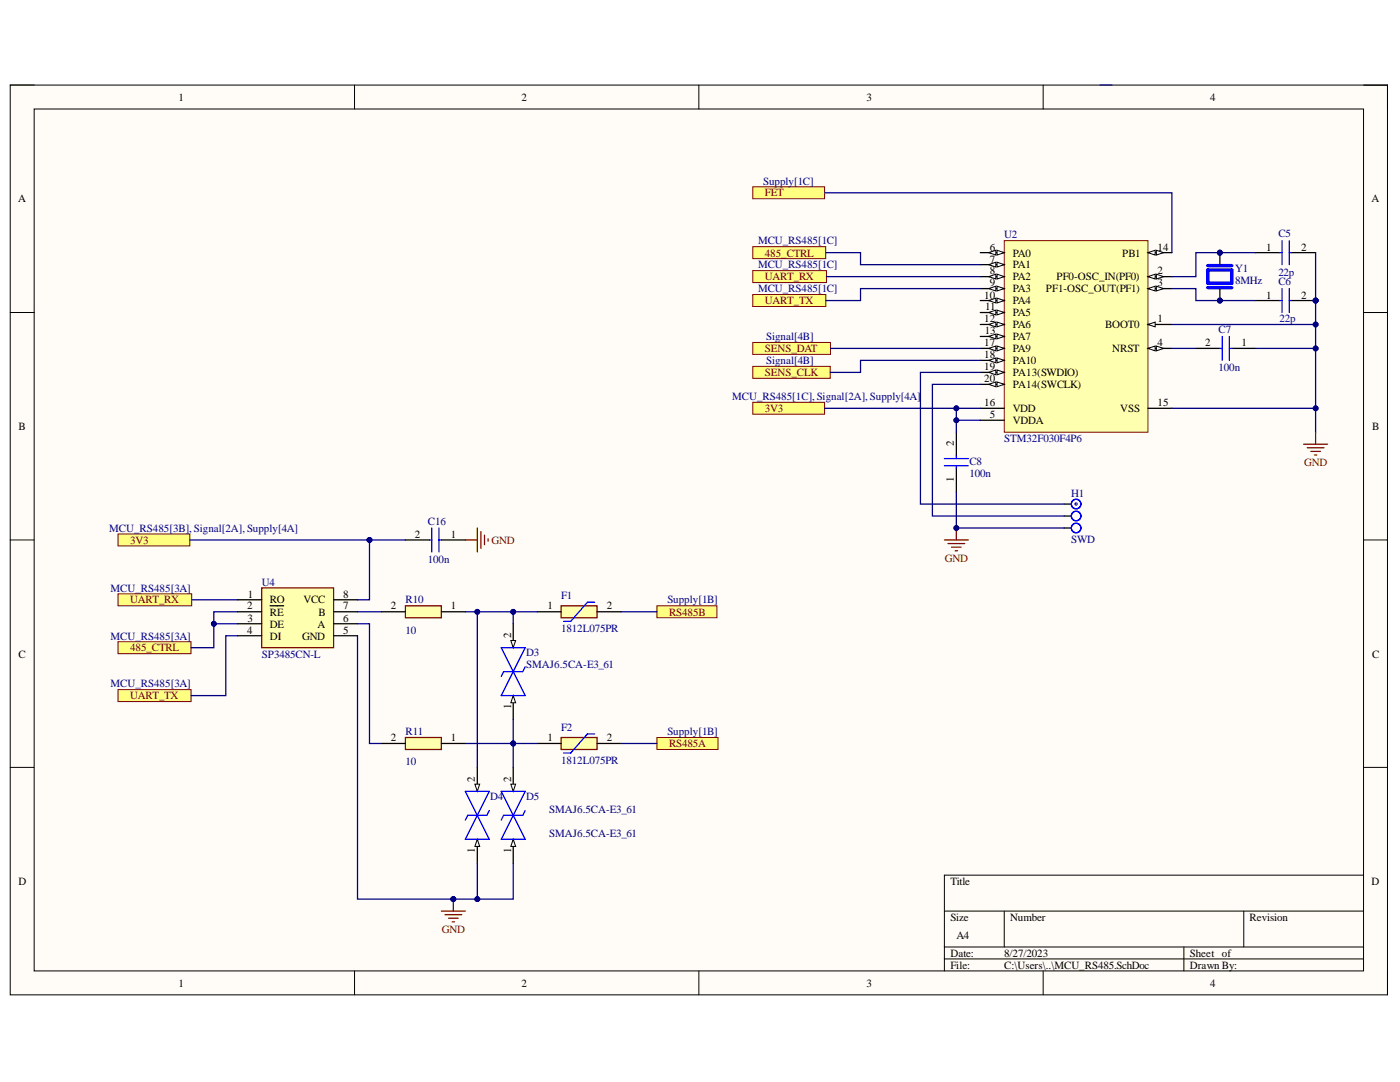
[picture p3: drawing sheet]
<svg xmlns="http://www.w3.org/2000/svg" width="279mm" height="216mm" viewBox="0 0 279 216" stroke-linecap="round" stroke-linejoin="round" font-family="sans-serif">
<defs><g id="words">
<g font-size="2.2">
<text x="35.6" y="20.1">1</text>
<text x="104.1" y="20.1">2</text>
<text x="172.9" y="20.1">3</text>
<text x="241.5" y="20.1">4</text>
<text x="3.6" y="40.4">A</text>
<text x="273.7" y="40.4">A</text>
<text x="197.5" y="50">6</text>
<text x="197.5" y="52.4">7</text>
<text x="202.1" y="51.2">PA0</text>
<text x="202.1" y="53.6">PA1</text>
<text x="223.9" y="51.2">PB1</text>
<text x="231" y="50">14</text>
<text x="252.7" y="50">1</text>
<text x="259.7" y="50">2</text>
<text x="196.4" y="59.6">10</text>
<text x="197.5" y="54.8">8</text>
<text x="197.5" y="57.1">9</text>
<text x="202.1" y="55.9">PA2</text>
<text x="202.1" y="58.3">PA3</text>
<text x="208.7" y="58.3">PF1-OSC_OUT(PF1)</text>
<text x="210.8" y="55.9">PF0-OSC_IN(PF0)</text>
<text x="231" y="54.8">2</text>
<text x="231" y="57.1">3</text>
<text x="252.7" y="59.6">1</text>
<text x="259.7" y="59.6">2</text>
<text x="196.4" y="64.3">12</text>
<text x="196.6" y="61.9">11</text>
<text x="202.1" y="60.8">PA4</text>
<text x="202.1" y="63.1">PA5</text>
<text x="202.1" y="65.5">PA6</text>
<text x="220.5" y="65.5">BOOT0</text>
<text x="231" y="64.3">1</text>
<text x="196.4" y="69.1">17</text>
<text x="196.4" y="71.5">18</text>
<text x="196.5" y="66.7">13</text>
<text x="202.1" y="67.9">PA7</text>
<text x="202.1" y="70.3">PA9</text>
<text x="222" y="70.3">NRST</text>
<text x="231" y="69.1">4</text>
<text x="240.5" y="69.1">2</text>
<text x="247.8" y="69.1">1</text>
<text x="196.4" y="73.9">19</text>
<text x="196.4" y="76.2">20</text>
<text x="202.1" y="72.7">PA10</text>
<text x="202.1" y="75">PA13(SWDIO)</text>
<text x="202.1" y="77.5">PA14(SWCLK)</text>
<text x="196.4" y="81">16</text>
<text x="197.5" y="83.4">5</text>
<text x="202.1" y="82.2">VDD</text>
<text x="223.6" y="82.2">VSS</text>
<text x="231" y="81">15</text>
<text x="3.7" y="85.8">B</text>
<text x="190.4" y="89.1" transform="rotate(-90 190.4 89.1)">2</text>
<text x="202.1" y="84.6">VDDA</text>
<text x="273.8" y="85.8">B</text>
<text x="190.4" y="96.2" transform="rotate(-90 190.4 96.2)">1</text>
<text x="82.8" y="107.3">2</text>
<text x="90" y="107.3">1</text>
<text x="49.5" y="119.2">1</text>
<text x="68.5" y="119.2">8</text>
<text x="49.3" y="121.6">2</text>
<text x="49.4" y="124.1">3</text>
<text x="53.9" y="120.4">RO</text>
<text x="53.9" y="122.9">RE</text>
<text x="53.9" y="125.2">DE</text>
<text x="60.5" y="120.4">VCC</text>
<text x="63.3" y="125.2">A</text>
<text x="63.6" y="122.9">B</text>
<text x="68.5" y="121.6">7</text>
<text x="68.5" y="124.1">6</text>
<text x="78" y="121.6">2</text>
<text x="90" y="121.6">1</text>
<text x="109.3" y="121.6">1</text>
<text x="121.1" y="121.6">2</text>
<text x="3.7" y="131.2">C</text>
<text x="49.3" y="126.4">4</text>
<text x="53.9" y="127.6">DI</text>
<text x="60.3" y="127.6">GND</text>
<text x="68.5" y="126.4">5</text>
<text x="102" y="127.4" transform="rotate(-90 102 127.4)">2</text>
<text x="273.8" y="131.2">C</text>
<text x="102" y="141.5" transform="rotate(-90 102 141.5)">1</text>
<text x="78" y="147.9">2</text>
<text x="90" y="147.9">1</text>
<text x="109.3" y="147.9">1</text>
<text x="121.1" y="147.9">2</text>
<text x="94.8" y="156" transform="rotate(-90 94.8 156)">2</text>
<text x="102" y="156" transform="rotate(-90 102 156)">2</text>
<text x="94.8" y="170.2" transform="rotate(-90 94.8 170.2)">1</text>
<text x="102" y="170.2" transform="rotate(-90 102 170.2)">1</text>
<text x="3.7" y="176.6">D</text>
<text x="189.7" y="176.6">Title</text>
<text x="273.7" y="176.6">D</text>
<text x="189.7" y="183.7">Size</text>
<text x="201.6" y="183.7">Number</text>
<text x="249.4" y="183.7">Revision</text>
<text x="189.7" y="190.9">Date:</text>
<text x="190.9" y="187.4">A4</text>
<text x="200.4" y="190.9">8/27/2023</text>
<text x="237.5" y="190.9">Sheet of</text>
<text x="35.6" y="196.9">1</text>
<text x="104.1" y="196.9">2</text>
<text x="172.9" y="196.9">3</text>
<text x="189.7" y="193.3">File:</text>
<text x="200.4" y="193.3">C:\Users\..\MCU_RS485.SchDoc</text>
<text x="237.5" y="193.3">Drawn By:</text>
<text x="241.5" y="196.9">4</text>
</g>
<g font-size="2.2" fill="#000080">
<text x="152.3" y="36.8">Supply[1C]</text>
<text x="200.4" y="47.6">U2</text>
<text x="255.1" y="47.3">C5</text>
<text x="151.3" y="48.8">MCU_RS485[1C]</text>
<text x="151.3" y="53.6">MCU_RS485[1C]</text>
<text x="151.3" y="58.3">MCU_RS485[1C]</text>
<text x="246.5" y="54.2">Y1</text>
<text x="246.5" y="56.6">8MHz</text>
<text x="255.1" y="56.9">C6</text>
<text x="255.1" y="55">22p</text>
<text x="255.4" y="64.3">22p</text>
<text x="152.9" y="67.9">Signal[4B]</text>
<text x="243.2" y="66.5">C7</text>
<text x="152.9" y="72.7">Signal[4B]</text>
<text x="243.2" y="74.1">100n</text>
<text x="146.1" y="79.9">MCU_RS485[1C], Signal[2A], Supply[4A]</text>
<text x="200.4" y="88.2">STM32F030F4P6</text>
<text x="193.5" y="92.7">C8</text>
<text x="193.5" y="95.2">100n</text>
<text x="213.8" y="99.2">H1</text>
<text x="21.8" y="106.1">MCU_RS485[3B], Signal[2A], Supply[4A]</text>
<text x="85.4" y="104.7">C16</text>
<text x="85.4" y="112.3">100n</text>
<text x="213.8" y="108.3">SWD</text>
<text x="22.1" y="118.1">MCU_RS485[3A]</text>
<text x="52.3" y="116.9">U4</text>
<text x="112" y="119.5">F1</text>
<text x="80.9" y="120.4">R10</text>
<text x="133.2" y="120.4">Supply[1B]</text>
<text x="22.1" y="127.6">MCU_RS485[3A]</text>
<text x="52.3" y="131.2">SP3485CN-L</text>
<text x="80.9" y="126.4">10</text>
<text x="105" y="131">D3</text>
<text x="112" y="126.2">1812L075PR</text>
<text x="22.1" y="137.2">MCU_RS485[3A]</text>
<text x="105" y="133.4">SMAJ6.5CA-E3_61</text>
<text x="80.9" y="146.7">R11</text>
<text x="112" y="145.8">F2</text>
<text x="133.2" y="146.7">Supply[1B]</text>
<text x="80.9" y="152.7">10</text>
<text x="112" y="152.5">1812L075PR</text>
<text x="97.8" y="159.6">D4</text>
<text x="105" y="159.6">D5</text>
<text x="109.6" y="162.3">SMAJ6.5CA-E3_61</text>
<text x="109.6" y="167">SMAJ6.5CA-E3_61</text>
</g>
<g font-size="2.2" fill="#800000">
<text x="152.6" y="39.2">FET</text>
<text x="152.6" y="51.2">485_CTRL</text>
<text x="152.6" y="55.9">UART_RX</text>
<text x="152.6" y="60.8">UART_TX</text>
<text x="152.6" y="70.3">SENS_DAT</text>
<text x="152.6" y="75">SENS_CLK</text>
<text x="152.6" y="82.2">3V3</text>
<text x="260.3" y="93">GND</text>
<text x="26" y="108.5">3V3</text>
<text x="98.1" y="108.5">GND</text>
<text x="188.6" y="112.1">GND</text>
<text x="26" y="120.4">UART_RX</text>
<text x="133.5" y="122.9">RS485B</text>
<text x="26" y="130">485_CTRL</text>
<text x="26" y="139.5">UART_TX</text>
<text x="133.5" y="149.1">RS485A</text>
<text x="88.2" y="186.2">GND</text>
</g>
</g></defs>
<path d="M2 17h274.9v181.5h-274.9z" fill-rule="evenodd" fill="#fffcf8"/>
<path d="M2 17h274.9v181.5h-274.9z" fill="none" stroke="#000" stroke-width=".2"/>
<path d="M6.8 21.8h265.3v171.9h-265.3z" fill-rule="evenodd" fill="#fffcf8"/>
<g fill="none" stroke="#000" stroke-width=".2">
<path d="M2 17h4.8M70.8 17v4.8M139.5 17v4.8M208.2 17v4.8M272.1 17h4.8v4.8M6.8 21.8h265.3v171.9h-265.3zM2 62.4h4.8M272.1 62.4h4.8M2 107.7h4.8M272.1 107.7h4.8M2 153.1h4.8M272.1 153.1h4.8"/>
<path d="M272.1 174.6h-83.6v19.1M70.8 193.7v4.8M139.5 193.7v4.8M188.5 181.8h83.6M188.5 189h83.6M188.5 191.3h83.6M200.4 181.8v7.2M208.2 193.7v4.8M236.3 189v4.7M248.2 181.8v7.2M276.9 193.7v4.8"/>
</g>
<path d="M188.5 107.7h4.7M189.2 108.5h3.3M189.9 109.2h1.9M190.6 109.9h.5M190.9 105.4v2.3" fill="none" stroke="#800000" stroke-width=".25"/>
<circle cx="190.9" cy="105.4" r=".48" fill="#000080"/>
<circle cx="190.9" cy="105.4" r=".48" fill="none" stroke="#000080" stroke-width=".2"/>
<path d="M200.4 48h28.7v38.2h-28.7z" fill-rule="evenodd" fill="#ffffb0"/>
<path d="M200.4 48h28.7v38.2h-28.7z" fill="none" stroke="#800000" stroke-width=".2"/>
<path d="M229.1 64.7h4.8" fill="none" stroke="#000" stroke-width=".25"/>
<path d="M229.1 64.7l1.4-.4v.9z" fill="#f8fcff"/>
<path d="M229.1 64.7l1.4-.4v.9z" fill="none" stroke="#000" stroke-width=".2"/>
<path d="M229.1 69.5h4.8" fill="none" stroke="#000" stroke-width=".25"/>
<path d="M229.1 69.5l1.4-.5v1z" fill="#f8fcff"/>
<path d="M229.1 69.5l1.4-.5v1z" fill="none" stroke="#000" stroke-width=".2"/>
<path d="M230.8 69l1.4 .5-1.4 .5z" fill="#f8fcff"/>
<path d="M230.8 69l1.4 .5-1.4 .5z" fill="none" stroke="#000" stroke-width=".2"/>
<path d="M195.6 50.4h4.8" fill="none" stroke="#000" stroke-width=".25"/>
<path d="M199 49.9l1.4 .5-1.4 .5z" fill="#f8fcff"/>
<path d="M199 49.9l1.4 .5-1.4 .5z" fill="none" stroke="#000" stroke-width=".2"/>
<path d="M197.3 50.4l1.4-.5v1z" fill="#f8fcff"/>
<path d="M197.3 50.4l1.4-.5v1z" fill="none" stroke="#000" stroke-width=".2"/>
<path d="M195.6 52.8h4.8" fill="none" stroke="#000" stroke-width=".25"/>
<path d="M199 52.3l1.4 .5-1.4 .5z" fill="#f8fcff"/>
<path d="M199 52.3l1.4 .5-1.4 .5z" fill="none" stroke="#000" stroke-width=".2"/>
<path d="M197.3 52.8l1.4-.5v1z" fill="#f8fcff"/>
<path d="M197.3 52.8l1.4-.5v1z" fill="none" stroke="#000" stroke-width=".2"/>
<path d="M195.6 55.2h4.8" fill="none" stroke="#000" stroke-width=".25"/>
<path d="M199 54.7l1.4 .5-1.4 .5z" fill="#f8fcff"/>
<path d="M199 54.7l1.4 .5-1.4 .5z" fill="none" stroke="#000" stroke-width=".2"/>
<path d="M197.3 55.2l1.4-.5v1z" fill="#f8fcff"/>
<path d="M197.3 55.2l1.4-.5v1z" fill="none" stroke="#000" stroke-width=".2"/>
<path d="M195.6 57.6h4.8" fill="none" stroke="#000" stroke-width=".25"/>
<path d="M199 57.1l1.4 .5-1.4 .5z" fill="#f8fcff"/>
<path d="M199 57.1l1.4 .5-1.4 .5z" fill="none" stroke="#000" stroke-width=".2"/>
<path d="M197.3 57.6l1.4-.5v1z" fill="#f8fcff"/>
<path d="M197.3 57.6l1.4-.5v1z" fill="none" stroke="#000" stroke-width=".2"/>
<path d="M195.6 60h4.8" fill="none" stroke="#000" stroke-width=".25"/>
<path d="M199 59.5l1.4 .5-1.4 .4z" fill="#f8fcff"/>
<path d="M199 59.5l1.4 .5-1.4 .4z" fill="none" stroke="#000" stroke-width=".2"/>
<path d="M197.3 60l1.4-.5v.9z" fill="#f8fcff"/>
<path d="M197.3 60l1.4-.5v.9z" fill="none" stroke="#000" stroke-width=".2"/>
<path d="M195.6 62.4h4.8" fill="none" stroke="#000" stroke-width=".25"/>
<path d="M199 61.9l1.4 .5-1.4 .4z" fill="#f8fcff"/>
<path d="M199 61.9l1.4 .5-1.4 .4z" fill="none" stroke="#000" stroke-width=".2"/>
<path d="M197.3 62.4l1.4-.5v.9z" fill="#f8fcff"/>
<path d="M197.3 62.4l1.4-.5v.9z" fill="none" stroke="#000" stroke-width=".2"/>
<path d="M195.6 64.7h4.8" fill="none" stroke="#000" stroke-width=".25"/>
<path d="M199 64.3l1.4 .4-1.4 .5z" fill="#f8fcff"/>
<path d="M199 64.3l1.4 .4-1.4 .5z" fill="none" stroke="#000" stroke-width=".2"/>
<path d="M197.3 64.7l1.4-.4v.9z" fill="#f8fcff"/>
<path d="M197.3 64.7l1.4-.4v.9z" fill="none" stroke="#000" stroke-width=".2"/>
<path d="M195.6 67.1h4.8" fill="none" stroke="#000" stroke-width=".25"/>
<path d="M199 66.7l1.4 .4-1.4 .5z" fill="#f8fcff"/>
<path d="M199 66.7l1.4 .4-1.4 .5z" fill="none" stroke="#000" stroke-width=".2"/>
<path d="M197.3 67.1l1.4-.4v.9z" fill="#f8fcff"/>
<path d="M197.3 67.1l1.4-.4v.9z" fill="none" stroke="#000" stroke-width=".2"/>
<path d="M195.6 69.5h4.8" fill="none" stroke="#000" stroke-width=".25"/>
<path d="M199 69l1.4 .5-1.4 .5z" fill="#f8fcff"/>
<path d="M199 69l1.4 .5-1.4 .5z" fill="none" stroke="#000" stroke-width=".2"/>
<path d="M197.3 69.5l1.4-.5v1z" fill="#f8fcff"/>
<path d="M197.3 69.5l1.4-.5v1z" fill="none" stroke="#000" stroke-width=".2"/>
<path d="M195.6 71.9h4.8" fill="none" stroke="#000" stroke-width=".25"/>
<path d="M199 71.4l1.4 .5-1.4 .5z" fill="#f8fcff"/>
<path d="M199 71.4l1.4 .5-1.4 .5z" fill="none" stroke="#000" stroke-width=".2"/>
<path d="M197.3 71.9l1.4-.5v1z" fill="#f8fcff"/>
<path d="M197.3 71.9l1.4-.5v1z" fill="none" stroke="#000" stroke-width=".2"/>
<path d="M195.6 74.3h4.8" fill="none" stroke="#000" stroke-width=".25"/>
<path d="M199 73.8l1.4 .5-1.4 .5z" fill="#f8fcff"/>
<path d="M199 73.8l1.4 .5-1.4 .5z" fill="none" stroke="#000" stroke-width=".2"/>
<path d="M197.3 74.3l1.4-.5v1z" fill="#f8fcff"/>
<path d="M197.3 74.3l1.4-.5v1z" fill="none" stroke="#000" stroke-width=".2"/>
<path d="M195.6 76.7h4.8" fill="none" stroke="#000" stroke-width=".25"/>
<path d="M199 76.2l1.4 .5-1.4 .5z" fill="#f8fcff"/>
<path d="M199 76.2l1.4 .5-1.4 .5z" fill="none" stroke="#000" stroke-width=".2"/>
<path d="M197.3 76.7l1.4-.5v1z" fill="#f8fcff"/>
<path d="M197.3 76.7l1.4-.5v1z" fill="none" stroke="#000" stroke-width=".2"/>
<path d="M229.1 50.4h4.8" fill="none" stroke="#000" stroke-width=".25"/>
<path d="M229.1 50.4l1.4-.5v1z" fill="#f8fcff"/>
<path d="M229.1 50.4l1.4-.5v1z" fill="none" stroke="#000" stroke-width=".2"/>
<path d="M230.8 49.9l1.4 .5-1.4 .5z" fill="#f8fcff"/>
<path d="M230.8 49.9l1.4 .5-1.4 .5z" fill="none" stroke="#000" stroke-width=".2"/>
<path d="M229.1 55.2h4.8" fill="none" stroke="#000" stroke-width=".25"/>
<path d="M229.1 55.2l1.4-.5v1z" fill="#f8fcff"/>
<path d="M229.1 55.2l1.4-.5v1z" fill="none" stroke="#000" stroke-width=".2"/>
<path d="M230.8 54.7l1.4 .5-1.4 .5z" fill="#f8fcff"/>
<path d="M230.8 54.7l1.4 .5-1.4 .5z" fill="none" stroke="#000" stroke-width=".2"/>
<path d="M229.1 57.6h4.8" fill="none" stroke="#000" stroke-width=".25"/>
<path d="M229.1 57.6l1.4-.5v1z" fill="#f8fcff"/>
<path d="M229.1 57.6l1.4-.5v1z" fill="none" stroke="#000" stroke-width=".2"/>
<path d="M230.8 57.1l1.4 .5-1.4 .5z" fill="#f8fcff"/>
<path d="M230.8 57.1l1.4 .5-1.4 .5z" fill="none" stroke="#000" stroke-width=".2"/>
<path d="M195.6 81.5h4.8M195.6 83.9h4.8M229.1 81.5h4.8M212.4 100.6h1.4M212.4 105.4h1.4M212.4 103h1.4" fill="none" stroke="#000" stroke-width=".25"/>
<g fill="none" stroke="#00f" stroke-width=".25">
<circle cx="214.8" cy="105.4" r=".95"/>
<circle cx="214.8" cy="100.6" r=".96"/>
<circle cx="214.8" cy="103" r=".96"/>
<circle cx="214.8" cy="105.4" r=".96"/>
</g>
<circle cx="214.8" cy="100.6" r=".24" fill="#c0c0c0"/>
<circle cx="214.8" cy="100.6" r=".24" fill="none" stroke="#00f" stroke-width=".2"/>
<path d="M260.2 88.6h4.8M260.9 89.4h3.3M261.6 90.1h1.9M262.3 90.8h.5M262.6 86.2v2.4" fill="none" stroke="#800000" stroke-width=".25"/>
<path d="M238.7 69.5h4.7M245.8 69.5h4.8" fill="none" stroke="#000" stroke-width=".25"/>
<path d="M243.4 69.5h.5M243.9 67.1v4.8M245.3 67.1v4.8M245.3 69.5h.5" fill="none" stroke="#00f" stroke-width=".25"/>
<path d="M150.2 80.3h14.4v2.4h-14.4z" fill-rule="evenodd" fill="#ffff80"/>
<path d="M150.2 80.3h14.4v2.4h-14.4z" fill="none" stroke="#800000" stroke-width=".2"/>
<path d="M190.9 86.2v4.8M190.9 93.4v4.8" fill="none" stroke="#000" stroke-width=".25"/>
<path d="M188.5 92.9h4.7M188.5 91.5h4.7M190.9 91v.5M190.9 92.9v.5" fill="none" stroke="#00f" stroke-width=".25"/>
<circle cx="262.6" cy="60" r=".48" fill="#000080"/>
<circle cx="262.6" cy="60" r=".48" fill="none" stroke="#000080" stroke-width=".2"/>
<path d="M250.6 60h4.8M257.8 60h4.8" fill="none" stroke="#000" stroke-width=".25"/>
<circle cx="262.6" cy="60" r=".48" fill="#000080"/>
<circle cx="262.6" cy="60" r=".48" fill="none" stroke="#000080" stroke-width=".2"/>
<path d="M255.4 60h.5M255.4 50.4h.5M255.9 48v4.8M255.9 57.6v4.8M257.3 48v4.8M257.3 57.6v4.8M257.3 60h.5M257.3 50.4h.5" fill="none" stroke="#00f" stroke-width=".25"/>
<path d="M250.6 50.4h4.8M257.8 50.4h4.8" fill="none" stroke="#000" stroke-width=".25"/>
<circle cx="243.4" cy="60" r=".48" fill="#000080"/>
<circle cx="243.4" cy="60" r=".48" fill="none" stroke="#000080" stroke-width=".2"/>
<circle cx="243.4" cy="50.4" r=".48" fill="#000080"/>
<circle cx="243.4" cy="50.4" r=".48" fill="none" stroke="#000080" stroke-width=".2"/>
<path d="M241 53.9h4.8v2.6h-4.8zM241 53h4.8M241 57.4h4.8" fill="none" stroke="#00f" stroke-width=".68"/>
<path d="M243.4 57.6v2.4" fill="none" stroke="#000" stroke-width=".25"/>
<circle cx="243.4" cy="60" r=".48" fill="#000080"/>
<circle cx="243.4" cy="60" r=".48" fill="none" stroke="#000080" stroke-width=".2"/>
<path d="M243.4 50.4v2.4" fill="none" stroke="#000" stroke-width=".25"/>
<circle cx="243.4" cy="50.4" r=".48" fill="#000080"/>
<circle cx="243.4" cy="50.4" r=".48" fill="none" stroke="#000080" stroke-width=".2"/>
<path d="M52.2 117.3h14.4v11.9h-14.4z" fill-rule="evenodd" fill="#ffffb0"/>
<path d="M52.2 117.3h14.4v11.9h-14.4z" fill="none" stroke="#800000" stroke-width=".25"/>
<path d="M47.5 119.7h4.7M66.6 119.7h4.7M47.5 122.1h4.7M47.5 124.5h4.7M47.5 126.9h4.7M53.9 120.9h2.7M66.6 122.1h4.7M66.6 124.5h4.7M66.6 126.9h4.7" fill="none" stroke="#000" stroke-width=".25"/>
<path d="M131.1 147.2h12.2v2.3h-12.2z" fill-rule="evenodd" fill="#ffff80"/>
<path d="M131.1 147.2h12.2v2.3h-12.2z" fill="none" stroke="#800000" stroke-width=".2"/>
<path d="M131.1 120.9h12v2.4h-12z" fill-rule="evenodd" fill="#ffff80"/>
<path d="M131.1 120.9h12v2.4h-12z" fill="none" stroke="#800000" stroke-width=".2"/>
<path d="M23.6 118.5h14.7v2.4h-14.7z" fill-rule="evenodd" fill="#ffff80"/>
<path d="M23.6 118.5h14.7v2.4h-14.7z" fill="none" stroke="#800000" stroke-width=".2"/>
<path d="M23.6 128h14.5v2.4h-14.5z" fill-rule="evenodd" fill="#ffff80"/>
<path d="M23.6 128h14.5v2.4h-14.5z" fill="none" stroke="#800000" stroke-width=".2"/>
<path d="M23.6 137.6h14.5v2.4h-14.5z" fill-rule="evenodd" fill="#ffff80"/>
<path d="M23.6 137.6h14.5v2.4h-14.5z" fill="none" stroke="#800000" stroke-width=".2"/>
<path d="M102.4 138.8v4.8" fill="none" stroke="#000" stroke-width=".25"/>
<path d="M102.4 138.8l.5 1.4h-1z" fill="#f8fcff"/>
<path d="M102.4 138.8l.5 1.4h-1z" fill="none" stroke="#000" stroke-width=".2"/>
<path d="M102.4 124.5v4.7" fill="none" stroke="#000" stroke-width=".25"/>
<path d="M101.9 127.8h1l-.5 1.4z" fill="#f8fcff"/>
<path d="M101.9 127.8h1l-.5 1.4z" fill="none" stroke="#000" stroke-width=".2"/>
<path d="M100 129.2l4.8 9.6h-4.8l4.8-9.6zM104.8 133.1l-.5 .9h-3.8l-.5 1" fill="none" stroke="#00f" stroke-width=".25"/>
<path d="M112 120.9h7.2v2.4h-7.2z" fill-rule="evenodd" fill="#ffffb0"/>
<path d="M112 120.9h7.2v2.4h-7.2z" fill="none" stroke="#800000" stroke-width=".25"/>
<path d="M107.2 122.1h4.8M119.2 122.1h4.7M102.4 167.5v4.7" fill="none" stroke="#000" stroke-width=".25"/>
<path d="M118.7 120.2h-1.5l-3.3 3.8h-1.4" fill="none" stroke="#00f" stroke-width=".25"/>
<path d="M102.4 167.5l.5 1.4h-1z" fill="#f8fcff"/>
<path d="M102.4 167.5l.5 1.4h-1z" fill="none" stroke="#000" stroke-width=".2"/>
<path d="M102.4 153.1v4.8" fill="none" stroke="#000" stroke-width=".25"/>
<path d="M101.9 156.5h1l-.5 1.4z" fill="#f8fcff"/>
<path d="M101.9 156.5h1l-.5 1.4z" fill="none" stroke="#000" stroke-width=".2"/>
<path d="M100 157.9l4.8 9.6h-4.8l4.8-9.6zM104.8 161.7l-.5 1h-3.8l-.5 .9" fill="none" stroke="#00f" stroke-width=".25"/>
<path d="M95.3 167.5v4.7" fill="none" stroke="#000" stroke-width=".25"/>
<path d="M95.3 167.5l.4 1.4h-.9z" fill="#f8fcff"/>
<path d="M95.3 167.5l.4 1.4h-.9z" fill="none" stroke="#000" stroke-width=".2"/>
<path d="M95.3 153.1v4.8" fill="none" stroke="#000" stroke-width=".25"/>
<path d="M94.8 156.5h.9l-.4 1.4z" fill="#f8fcff"/>
<path d="M94.8 156.5h.9l-.4 1.4z" fill="none" stroke="#000" stroke-width=".2"/>
<path d="M92.9 157.9l4.7 9.6h-4.7l4.7-9.6zM97.6 161.7l-.4 1h-3.9l-.4 .9" fill="none" stroke="#00f" stroke-width=".25"/>
<path d="M112 147.2h7.2v2.3h-7.2z" fill-rule="evenodd" fill="#ffffb0"/>
<path d="M112 147.2h7.2v2.3h-7.2zM90.5 179.4v2.4M88.1 181.8h4.8M88.8 182.5h3.4M89.5 183.2h1.9M90.2 183.9h.5" fill="none" stroke="#800000" stroke-width=".25"/>
<path d="M107.2 148.4h4.8M119.2 148.4h4.7" fill="none" stroke="#000" stroke-width=".25"/>
<path d="M118.7 146.4h-1.5l-3.3 3.9h-1.4" fill="none" stroke="#00f" stroke-width=".25"/>
<circle cx="90.5" cy="179.4" r=".48" fill="#000080"/>
<circle cx="90.5" cy="179.4" r=".48" fill="none" stroke="#000080" stroke-width=".2"/>
<path d="M23.6 106.5h14.3v2.4h-14.3z" fill-rule="evenodd" fill="#ffff80"/>
<path d="M23.6 106.5h14.3v2.4h-14.3z" fill="none" stroke="#800000" stroke-width=".2"/>
<path d="M80.9 107.7h4.8M88.1 107.7h4.8" fill="none" stroke="#000" stroke-width=".25"/>
<path d="M85.7 107.7h.5M86.2 105.4v4.7M87.6 105.4v4.7M87.6 107.7h.5" fill="none" stroke="#00f" stroke-width=".25"/>
<path d="M92.9 107.7h2.4M95.3 105.4v4.7M96 106.1v3.3M96.7 106.8v1.9M97.4 107.5v.5" fill="none" stroke="#800000" stroke-width=".25"/>
<path d="M80.9 120.9h7.2v2.4h-7.2z" fill-rule="evenodd" fill="#ffffb0"/>
<path d="M80.9 120.9h7.2v2.4h-7.2z" fill="none" stroke="#800000" stroke-width=".25"/>
<path d="M76.1 122.1h4.8M88.1 122.1h4.8" fill="none" stroke="#000" stroke-width=".25"/>
<path d="M80.9 147.2h7.2v2.3h-7.2z" fill-rule="evenodd" fill="#ffffb0"/>
<path d="M80.9 147.2h7.2v2.3h-7.2z" fill="none" stroke="#800000" stroke-width=".25"/>
<path d="M76.1 148.4h4.8M88.1 148.4h4.8" fill="none" stroke="#000" stroke-width=".25"/>
<path d="M150.2 49.2h14.6v2.4h-14.6z" fill-rule="evenodd" fill="#ffff80"/>
<path d="M150.2 49.2h14.6v2.4h-14.6z" fill="none" stroke="#800000" stroke-width=".2"/>
<path d="M150.2 54h14.7v2.4h-14.7z" fill-rule="evenodd" fill="#ffff80"/>
<path d="M150.2 54h14.7v2.4h-14.7z" fill="none" stroke="#800000" stroke-width=".2"/>
<path d="M150.2 58.8h14.6v2.4h-14.6z" fill-rule="evenodd" fill="#ffff80"/>
<path d="M150.2 58.8h14.6v2.4h-14.6z" fill="none" stroke="#800000" stroke-width=".2"/>
<path d="M150.2 37.3h14.4v2.4h-14.4z" fill-rule="evenodd" fill="#ffff80"/>
<path d="M150.2 37.3h14.4v2.4h-14.4z" fill="none" stroke="#800000" stroke-width=".2"/>
<path d="M150.2 73.1h15.5v2.4h-15.5z" fill-rule="evenodd" fill="#ffff80"/>
<path d="M150.2 73.1h15.5v2.4h-15.5z" fill="none" stroke="#800000" stroke-width=".2"/>
<path d="M150.2 68.3h15.5v2.4h-15.5z" fill-rule="evenodd" fill="#ffff80"/>
<path d="M150.2 68.3h15.5v2.4h-15.5z" fill="none" stroke="#800000" stroke-width=".2"/>
<path d="M233.9 57.6h4.8v2.4h11.9M195.6 76.7h-9.5v26.3h26.3M195.6 74.3h-11.9v26.3h28.7M233.9 69.5h4.8" fill="none" stroke="#000080" stroke-width=".25"/>
<circle cx="243.4" cy="60" r=".48" fill="#000080"/>
<circle cx="243.4" cy="60" r=".48" fill="none" stroke="#000080" stroke-width=".2"/>
<path d="M250.6 50.4h-11.9v4.8h-4.8" fill="none" stroke="#000080" stroke-width=".25"/>
<circle cx="243.4" cy="50.4" r=".48" fill="#000080"/>
<circle cx="243.4" cy="50.4" r=".48" fill="none" stroke="#000080" stroke-width=".2"/>
<path d="M262.6 50.4v9.6" fill="none" stroke="#000080" stroke-width=".25"/>
<circle cx="262.6" cy="60" r=".48" fill="#000080"/>
<circle cx="262.6" cy="60" r=".48" fill="none" stroke="#000080" stroke-width=".2"/>
<path d="M250.6 69.5h12v16.7" fill="none" stroke="#000080" stroke-width=".25"/>
<circle cx="262.6" cy="81.5" r=".48" fill="#000080"/>
<circle cx="262.6" cy="81.5" r=".48" fill="none" stroke="#000080" stroke-width=".2"/>
<circle cx="262.6" cy="69.5" r=".48" fill="#000080"/>
<circle cx="262.6" cy="69.5" r=".48" fill="none" stroke="#000080" stroke-width=".2"/>
<path d="M262.6 60v9.5" fill="none" stroke="#000080" stroke-width=".25"/>
<circle cx="262.6" cy="60" r=".48" fill="#000080"/>
<circle cx="262.6" cy="60" r=".48" fill="none" stroke="#000080" stroke-width=".2"/>
<circle cx="262.6" cy="64.7" r=".48" fill="#000080"/>
<circle cx="262.6" cy="64.7" r=".48" fill="none" stroke="#000080" stroke-width=".2"/>
<circle cx="262.6" cy="69.5" r=".48" fill="#000080"/>
<circle cx="262.6" cy="69.5" r=".48" fill="none" stroke="#000080" stroke-width=".2"/>
<path d="M233.9 81.5h28.7" fill="none" stroke="#000080" stroke-width=".25"/>
<circle cx="262.6" cy="81.5" r=".48" fill="#000080"/>
<circle cx="262.6" cy="81.5" r=".48" fill="none" stroke="#000080" stroke-width=".2"/>
<path d="M233.9 64.7h28.7" fill="none" stroke="#000080" stroke-width=".25"/>
<circle cx="262.6" cy="64.7" r=".48" fill="#000080"/>
<circle cx="262.6" cy="64.7" r=".48" fill="none" stroke="#000080" stroke-width=".2"/>
<path d="M190.9 98.2v7.2h21.5" fill="none" stroke="#000080" stroke-width=".25"/>
<circle cx="190.9" cy="105.4" r=".48" fill="#000080"/>
<circle cx="190.9" cy="105.4" r=".48" fill="none" stroke="#000080" stroke-width=".2"/>
<path d="M190.9 83.9h4.7" fill="none" stroke="#000080" stroke-width=".25"/>
<circle cx="190.9" cy="83.9" r=".48" fill="#000080"/>
<circle cx="190.9" cy="83.9" r=".48" fill="none" stroke="#000080" stroke-width=".2"/>
<path d="M164.6 81.5h26.3v4.7" fill="none" stroke="#000080" stroke-width=".25"/>
<circle cx="190.9" cy="81.5" r=".48" fill="#000080"/>
<circle cx="190.9" cy="81.5" r=".48" fill="none" stroke="#000080" stroke-width=".2"/>
<circle cx="190.9" cy="83.9" r=".48" fill="#000080"/>
<circle cx="190.9" cy="83.9" r=".48" fill="none" stroke="#000080" stroke-width=".2"/>
<path d="M190.9 81.5h4.7" fill="none" stroke="#000080" stroke-width=".25"/>
<circle cx="190.9" cy="81.5" r=".48" fill="#000080"/>
<circle cx="190.9" cy="81.5" r=".48" fill="none" stroke="#000080" stroke-width=".2"/>
<path d="M123.9 122.1h7.2M102.4 143.6v9.5M123.9 148.4h7.2" fill="none" stroke="#000080" stroke-width=".25"/>
<circle cx="102.4" cy="148.4" r=".48" fill="#000080"/>
<circle cx="102.4" cy="148.4" r=".48" fill="none" stroke="#000080" stroke-width=".2"/>
<path d="M102.4 148.4h4.8" fill="none" stroke="#000080" stroke-width=".25"/>
<circle cx="102.4" cy="148.4" r=".48" fill="#000080"/>
<circle cx="102.4" cy="148.4" r=".48" fill="none" stroke="#000080" stroke-width=".2"/>
<path d="M102.4 122.1v2.4" fill="none" stroke="#000080" stroke-width=".25"/>
<circle cx="102.4" cy="122.1" r=".48" fill="#000080"/>
<circle cx="102.4" cy="122.1" r=".48" fill="none" stroke="#000080" stroke-width=".2"/>
<path d="M47.5 122.1h-4.8v2.4" fill="none" stroke="#000080" stroke-width=".25"/>
<circle cx="42.7" cy="124.5" r=".48" fill="#000080"/>
<circle cx="42.7" cy="124.5" r=".48" fill="none" stroke="#000080" stroke-width=".2"/>
<path d="M37.9 107.7h35.8" fill="none" stroke="#000080" stroke-width=".25"/>
<circle cx="73.7" cy="107.7" r=".48" fill="#000080"/>
<circle cx="73.7" cy="107.7" r=".48" fill="none" stroke="#000080" stroke-width=".2"/>
<path d="M73.7 107.7v12h-2.4" fill="none" stroke="#000080" stroke-width=".25"/>
<circle cx="73.7" cy="107.7" r=".48" fill="#000080"/>
<circle cx="73.7" cy="107.7" r=".48" fill="none" stroke="#000080" stroke-width=".2"/>
<path d="M73.7 107.7h7.2" fill="none" stroke="#000080" stroke-width=".25"/>
<circle cx="73.7" cy="107.7" r=".48" fill="#000080"/>
<circle cx="73.7" cy="107.7" r=".48" fill="none" stroke="#000080" stroke-width=".2"/>
<path d="M38.3 119.7h9.2M47.5 124.5h-4.8v4.7h-4.6" fill="none" stroke="#000080" stroke-width=".25"/>
<circle cx="42.7" cy="124.5" r=".48" fill="#000080"/>
<circle cx="42.7" cy="124.5" r=".48" fill="none" stroke="#000080" stroke-width=".2"/>
<path d="M47.5 126.9h-2.4v11.9h-7M71.3 126.9v52.5h19.2M71.3 122.1h4.8" fill="none" stroke="#000080" stroke-width=".25"/>
<circle cx="90.5" cy="179.4" r=".48" fill="#000080"/>
<circle cx="90.5" cy="179.4" r=".48" fill="none" stroke="#000080" stroke-width=".2"/>
<path d="M102.4 172.2v7.2h-11.9" fill="none" stroke="#000080" stroke-width=".25"/>
<circle cx="90.5" cy="179.4" r=".48" fill="#000080"/>
<circle cx="90.5" cy="179.4" r=".48" fill="none" stroke="#000080" stroke-width=".2"/>
<circle cx="95.3" cy="179.4" r=".48" fill="#000080"/>
<circle cx="95.3" cy="179.4" r=".48" fill="none" stroke="#000080" stroke-width=".2"/>
<path d="M95.3 172.2v7.2" fill="none" stroke="#000080" stroke-width=".25"/>
<circle cx="95.3" cy="179.4" r=".48" fill="#000080"/>
<circle cx="95.3" cy="179.4" r=".48" fill="none" stroke="#000080" stroke-width=".2"/>
<path d="M92.9 148.4h9.5" fill="none" stroke="#000080" stroke-width=".25"/>
<circle cx="102.4" cy="148.4" r=".48" fill="#000080"/>
<circle cx="102.4" cy="148.4" r=".48" fill="none" stroke="#000080" stroke-width=".2"/>
<path d="M71.3 124.5h2.4v23.9h2.4M92.9 122.1h14.3" fill="none" stroke="#000080" stroke-width=".25"/>
<circle cx="95.3" cy="122.1" r=".48" fill="#000080"/>
<circle cx="95.3" cy="122.1" r=".48" fill="none" stroke="#000080" stroke-width=".2"/>
<circle cx="102.4" cy="122.1" r=".48" fill="#000080"/>
<circle cx="102.4" cy="122.1" r=".48" fill="none" stroke="#000080" stroke-width=".2"/>
<path d="M95.3 122.1v31" fill="none" stroke="#000080" stroke-width=".25"/>
<circle cx="95.3" cy="122.1" r=".48" fill="#000080"/>
<circle cx="95.3" cy="122.1" r=".48" fill="none" stroke="#000080" stroke-width=".2"/>
<path d="M219.5 17h2.4M164.6 38.5h69.3v11.9M164.8 50.4h6.9v2.4h23.9M164.9 55.2h30.7M195.6 57.6h-23.9v2.4h-6.9M165.7 69.5h29.9M195.6 71.9h-23.9v2.4h-6" fill="none" stroke="#000080" stroke-width=".25"/>
<use href="#words"/>
</svg>
